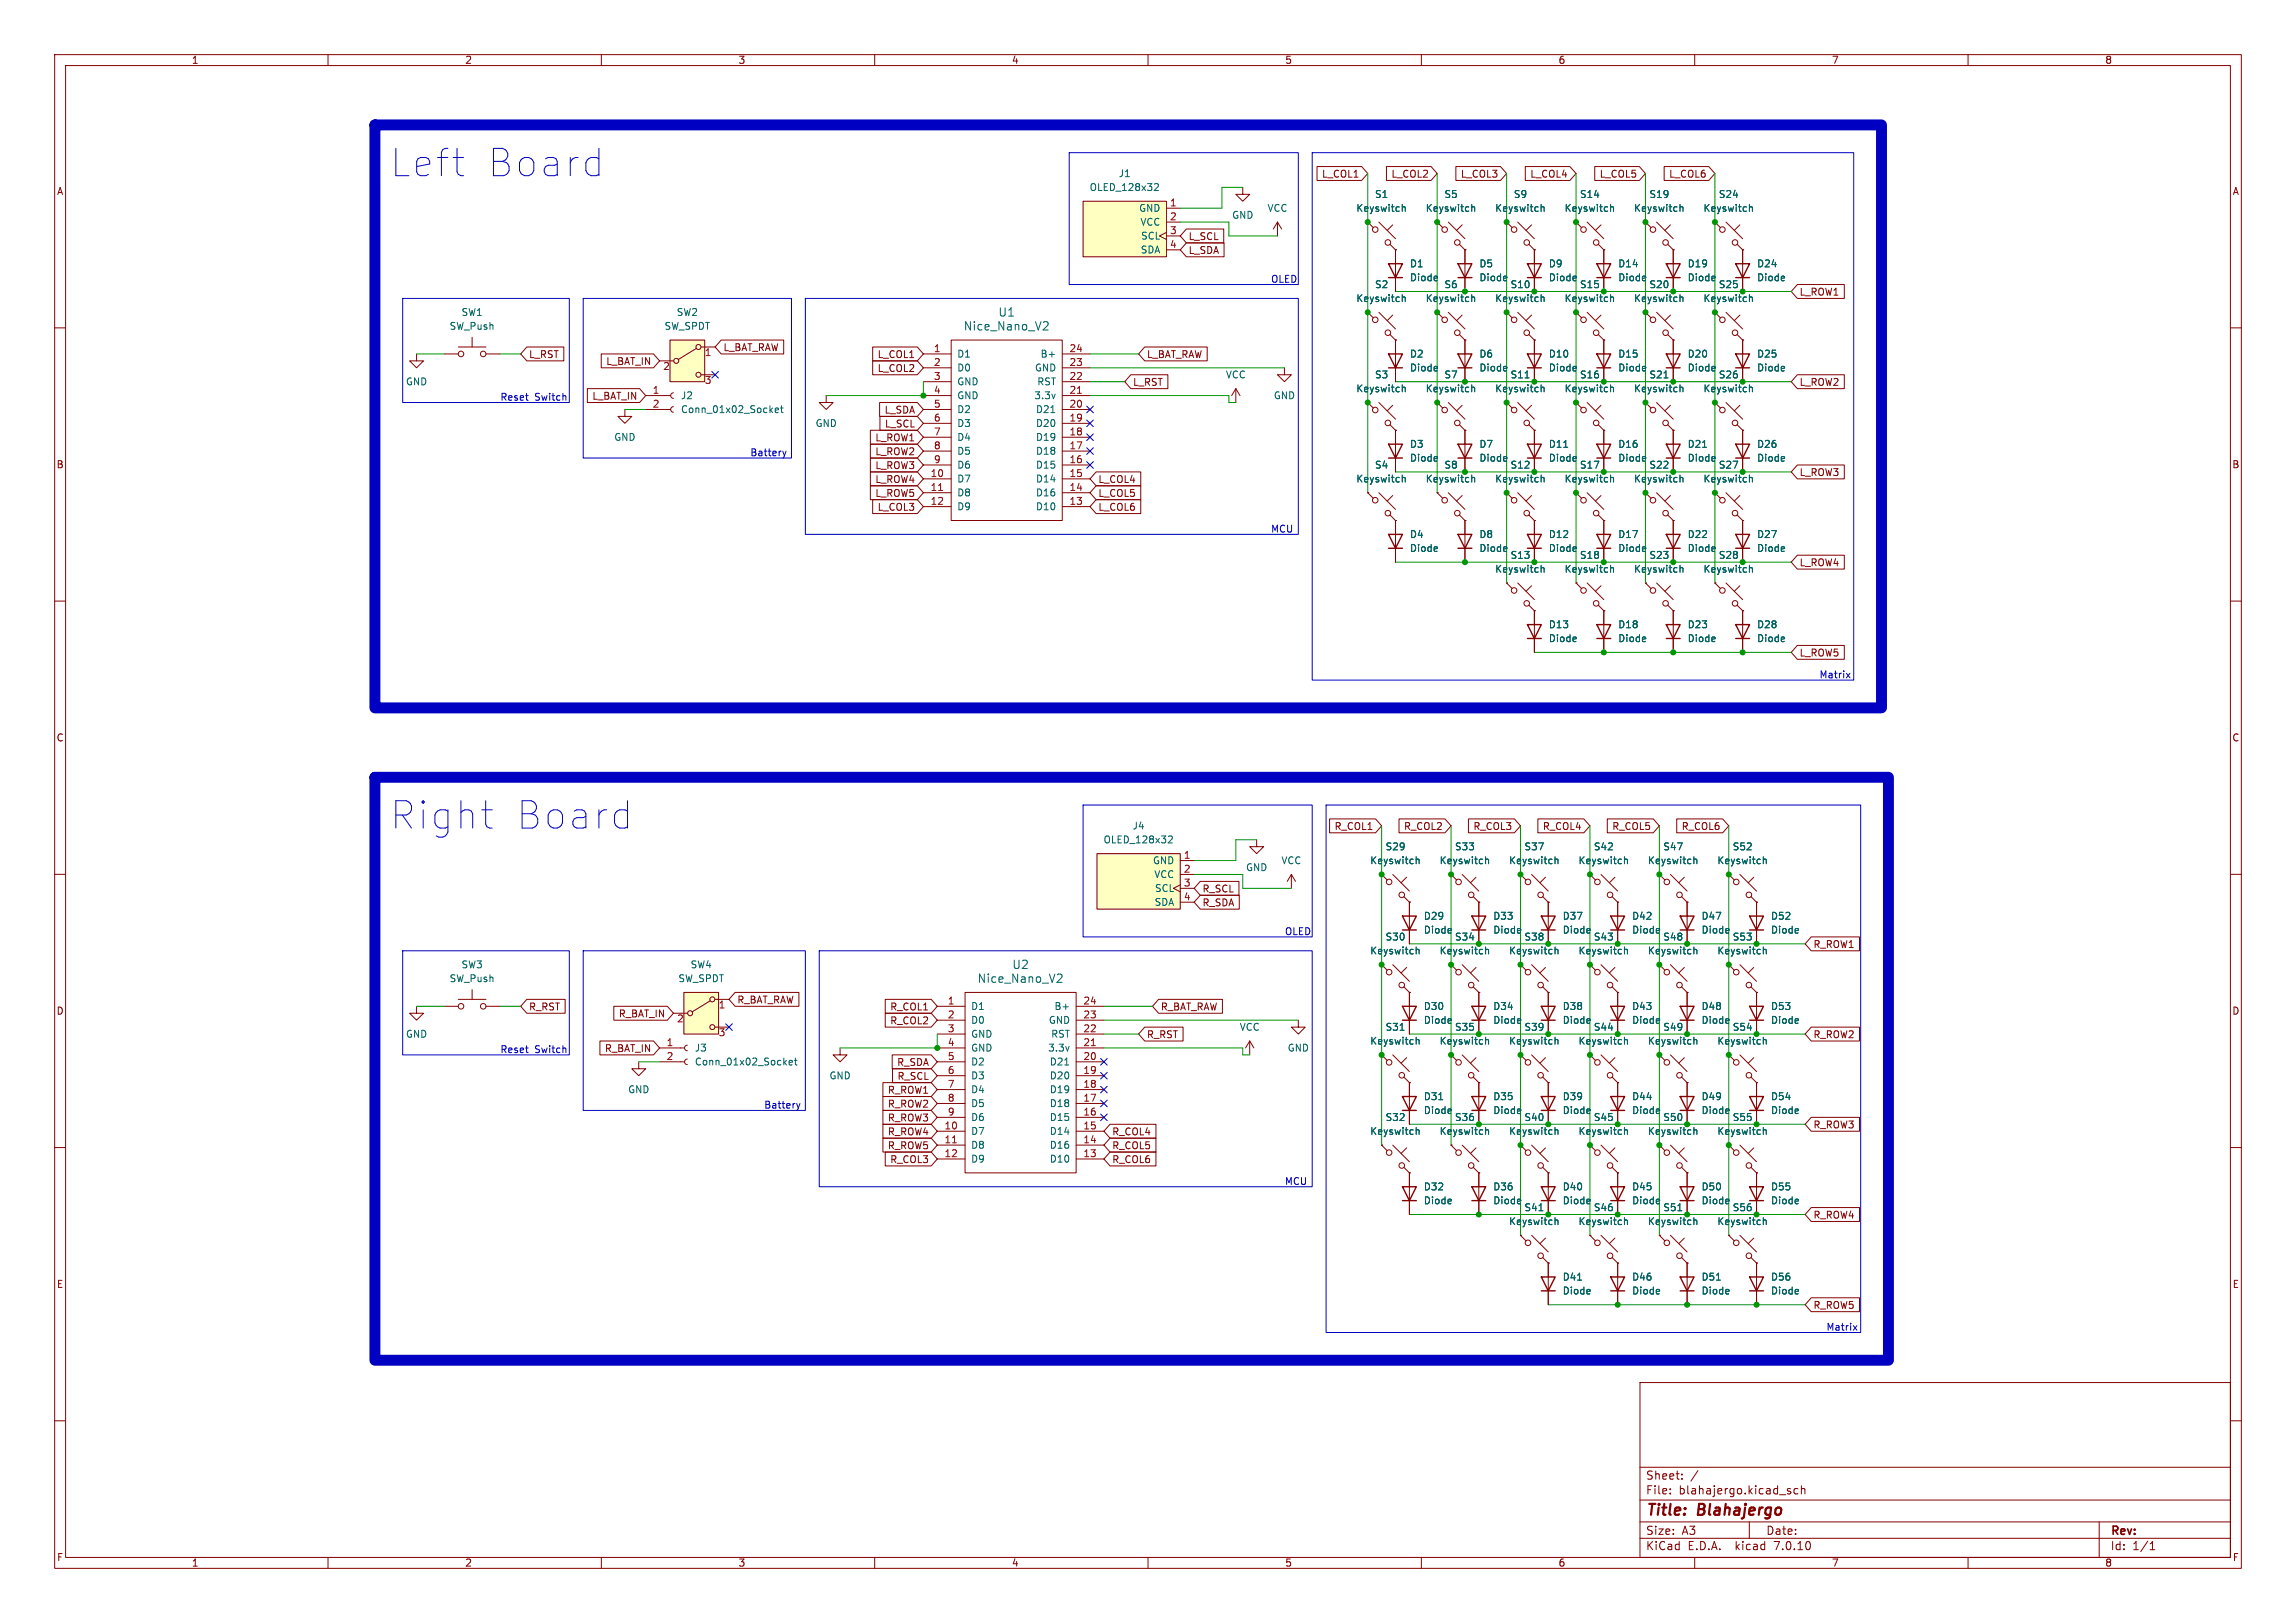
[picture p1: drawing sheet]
<svg xmlns="http://www.w3.org/2000/svg" width="420mm" height="297mm" viewBox="0 0 420 297" stroke-linecap="round" stroke-linejoin="round" font-family="sans-serif">
<defs><g id="words">
<g font-size="7" fill="#0000c2">
<text x="71.1" y="32.8">Left</text>
<text x="88.4" y="32.8">Board</text>
<text x="71.1" y="152.2">Right</text>
<text x="93.7" y="152.2">Board</text>
</g>
<g font-size="2.8" fill="#840000">
<text x="301" y="277.9">Title:</text>
<text x="310.6" y="277.9">Blahajergo</text>
</g>
<g font-size="2.1" fill="#006464">
<text x="182.5" y="58.1">U1</text>
<text x="176.2" y="60.7">Nice_Nano_V2</text>
<text x="185.1" y="177.5">U2</text>
<text x="178.7" y="180.1">Nice_Nano_V2</text>
</g>
<g font-size="2.1" fill="#840000">
<text x="301" y="273.7">File:</text>
<text x="301" y="271">Sheet:</text>
<text x="307.1" y="273.7">blahajergo.kicad_sch</text>
<text x="301" y="281.1">Size:</text>
<text x="307.6" y="281.1">A3</text>
<text x="323" y="281.1">Date:</text>
<text x="386" y="281.3">Rev:</text>
<text x="301" y="283.9">KiCad</text>
<text x="308.7" y="283.9">E.D.A.</text>
<text x="317.6" y="283.9">kicad</text>
<text x="324.8" y="283.9">7.0.10</text>
<text x="386" y="283.9">Id:</text>
<text x="390.1" y="283.9">1/1</text>
</g>
<g font-size="1.8" fill="#840000">
<text x="35" y="11.9">1</text>
<text x="85" y="11.9">2</text>
<text x="135" y="11.9">3</text>
<text x="185" y="11.9">4</text>
<text x="235" y="11.9">5</text>
<text x="285" y="11.9">6</text>
<text x="335" y="11.9">7</text>
<text x="385" y="11.9">8</text>
<text x="10.3" y="35.9">A</text>
<text x="241.7" y="32.7">L_COL1</text>
<text x="254.4" y="32.7">L_COL2</text>
<text x="267.1" y="32.7">L_COL3</text>
<text x="279.8" y="32.7">L_COL4</text>
<text x="292.5" y="32.7">L_COL5</text>
<text x="305.2" y="32.7">L_COL6</text>
<text x="408.3" y="35.9">A</text>
<text x="217.3" y="44.1">L_SCL</text>
<text x="217.3" y="46.7">L_SDA</text>
<text x="329.1" y="54.3">L_ROW1</text>
<text x="96.7" y="65.7">L_RST</text>
<text x="132.2" y="64.5">L_BAT_RAW</text>
<text x="160.4" y="65.7">L_COL1</text>
<text x="209.7" y="65.7">L_BAT_RAW</text>
<text x="110.8" y="67">L_BAT_IN</text>
<text x="160.4" y="68.3">L_COL2</text>
<text x="207.2" y="70.8">L_RST</text>
<text x="329.1" y="70.8">L_ROW2</text>
<text x="108.3" y="73.3">L_BAT_IN</text>
<text x="161.7" y="75.9">L_SDA</text>
<text x="160" y="83.5">L_ROW2</text>
<text x="160" y="81">L_ROW1</text>
<text x="161.8" y="78.4">L_SCL</text>
<text x="10.3" y="85.9">B</text>
<text x="160" y="88.6">L_ROW4</text>
<text x="160" y="86">L_ROW3</text>
<text x="200.8" y="88.6">L_COL4</text>
<text x="329.1" y="87.3">L_ROW3</text>
<text x="408.2" y="85.9">B</text>
<text x="160" y="91.1">L_ROW5</text>
<text x="160.4" y="93.7">L_COL3</text>
<text x="200.8" y="91.1">L_COL5</text>
<text x="200.8" y="93.7">L_COL6</text>
<text x="329.1" y="103.8">L_ROW4</text>
<text x="329.1" y="120.3">L_ROW5</text>
<text x="10.3" y="135.9">C</text>
<text x="408.2" y="135.9">C</text>
<text x="244" y="152.1">R_COL1</text>
<text x="256.7" y="152.1">R_COL2</text>
<text x="269.4" y="152.1">R_COL3</text>
<text x="282.1" y="152.1">R_COL4</text>
<text x="294.8" y="152.1">R_COL5</text>
<text x="307.5" y="152.1">R_COL6</text>
<text x="219.9" y="163.5">R_SCL</text>
<text x="219.9" y="166.1">R_SDA</text>
<text x="331.6" y="173.7">R_ROW1</text>
<text x="10.3" y="185.9">D</text>
<text x="96.7" y="185.1">R_RST</text>
<text x="134.8" y="183.8">R_BAT_RAW</text>
<text x="162.7" y="185.1">R_COL1</text>
<text x="212.2" y="185.1">R_BAT_RAW</text>
<text x="408.2" y="185.9">D</text>
<text x="113.1" y="186.4">R_BAT_IN</text>
<text x="162.7" y="187.6">R_COL2</text>
<text x="209.7" y="190.2">R_RST</text>
<text x="331.6" y="190.2">R_ROW2</text>
<text x="110.6" y="192.7">R_BAT_IN</text>
<text x="164" y="195.3">R_SDA</text>
<text x="164.1" y="197.8">R_SCL</text>
<text x="162.3" y="200.3">R_ROW1</text>
<text x="162.3" y="202.9">R_ROW2</text>
<text x="162.3" y="205.4">R_ROW3</text>
<text x="162.3" y="208">R_ROW4</text>
<text x="203.4" y="208">R_COL4</text>
<text x="331.6" y="206.7">R_ROW3</text>
<text x="162.3" y="210.5">R_ROW5</text>
<text x="162.7" y="213">R_COL3</text>
<text x="203.4" y="210.5">R_COL5</text>
<text x="203.4" y="213">R_COL6</text>
<text x="331.6" y="223.2">R_ROW4</text>
<text x="10.3" y="235.9">E</text>
<text x="331.6" y="239.7">R_ROW5</text>
<text x="408.3" y="235.9">E</text>
<text x="10.3" y="285.9">F</text>
<text x="35" y="286.9">1</text>
<text x="85" y="286.9">2</text>
<text x="135" y="286.9">3</text>
<text x="185" y="286.9">4</text>
<text x="235" y="286.9">5</text>
<text x="285" y="286.9">6</text>
<text x="335" y="286.9">7</text>
<text x="385" y="286.9">8</text>
<text x="408.3" y="285.9">F</text>
</g>
<g font-size="1.8" fill="#006464">
<text x="199.2" y="35.2">OLED_128x32</text>
<text x="204.5" y="32.6">J1</text>
<text x="208.3" y="39">GND</text>
<text x="208.5" y="41.5">VCC</text>
<text x="225.3" y="40.2">GND</text>
<text x="231.8" y="39">VCC</text>
<text x="248" y="39">Keyswitch</text>
<text x="251.4" y="36.4">S1</text>
<text x="260.7" y="39">Keyswitch</text>
<text x="264.1" y="36.4">S5</text>
<text x="273.4" y="39">Keyswitch</text>
<text x="276.8" y="36.4">S9</text>
<text x="286.1" y="39">Keyswitch</text>
<text x="288.9" y="36.4">S14</text>
<text x="298.8" y="39">Keyswitch</text>
<text x="301.6" y="36.4">S19</text>
<text x="311.5" y="39">Keyswitch</text>
<text x="314.3" y="36.4">S24</text>
<text x="208.6" y="46.6">SDA</text>
<text x="208.6" y="44">SCL</text>
<text x="251.4" y="52.9">S2</text>
<text x="257.8" y="49.1">D1</text>
<text x="257.8" y="51.7">Diode</text>
<text x="264.1" y="52.9">S6</text>
<text x="270.5" y="49.1">D5</text>
<text x="270.5" y="51.7">Diode</text>
<text x="276.2" y="52.9">S10</text>
<text x="283.2" y="49.1">D9</text>
<text x="283.2" y="51.7">Diode</text>
<text x="288.9" y="52.9">S15</text>
<text x="295.9" y="49.1">D14</text>
<text x="295.9" y="51.7">Diode</text>
<text x="301.6" y="52.9">S20</text>
<text x="308.6" y="49.1">D19</text>
<text x="308.6" y="51.7">Diode</text>
<text x="314.3" y="52.9">S25</text>
<text x="321.3" y="49.1">D24</text>
<text x="321.3" y="51.7">Diode</text>
<text x="84.3" y="58">SW1</text>
<text x="123.7" y="58">SW2</text>
<text x="248" y="55.5">Keyswitch</text>
<text x="260.7" y="55.5">Keyswitch</text>
<text x="273.4" y="55.5">Keyswitch</text>
<text x="286.1" y="55.5">Keyswitch</text>
<text x="298.8" y="55.5">Keyswitch</text>
<text x="311.5" y="55.5">Keyswitch</text>
<text x="82.1" y="60.6">SW_Push</text>
<text x="121.5" y="60.6">SW_SPDT</text>
<text x="175" y="65.6">D1</text>
<text x="190.2" y="65.6">B+</text>
<text x="257.8" y="65.6">D2</text>
<text x="270.5" y="65.6">D6</text>
<text x="283.2" y="65.6">D10</text>
<text x="295.9" y="65.6">D15</text>
<text x="308.6" y="65.6">D20</text>
<text x="321.3" y="65.6">D25</text>
<text x="74.2" y="70.7">GND</text>
<text x="175" y="68.2">D0</text>
<text x="175" y="70.7">GND</text>
<text x="189.2" y="68.2">GND</text>
<text x="189.6" y="70.7">RST</text>
<text x="224.1" y="69.4">VCC</text>
<text x="248" y="72">Keyswitch</text>
<text x="251.4" y="69.4">S3</text>
<text x="257.8" y="68.2">Diode</text>
<text x="260.7" y="72">Keyswitch</text>
<text x="264.1" y="69.4">S7</text>
<text x="270.5" y="68.2">Diode</text>
<text x="273.4" y="72">Keyswitch</text>
<text x="276.2" y="69.4">S11</text>
<text x="283.2" y="68.2">Diode</text>
<text x="286.1" y="72">Keyswitch</text>
<text x="288.9" y="69.4">S16</text>
<text x="295.9" y="68.2">Diode</text>
<text x="298.8" y="72">Keyswitch</text>
<text x="301.6" y="69.4">S21</text>
<text x="308.6" y="68.2">Diode</text>
<text x="311.5" y="72">Keyswitch</text>
<text x="314.3" y="69.4">S26</text>
<text x="321.3" y="68.2">Diode</text>
<text x="124.5" y="73.3">J2</text>
<text x="124.5" y="75.8">Conn_01x02_Socket</text>
<text x="175" y="73.3">GND</text>
<text x="175" y="75.8">D2</text>
<text x="189.1" y="73.3">3.3v</text>
<text x="189.4" y="75.8">D21</text>
<text x="232.9" y="73.3">GND</text>
<text x="112.3" y="80.9">GND</text>
<text x="149.1" y="78.3">GND</text>
<text x="175" y="78.3">D3</text>
<text x="175" y="80.9">D4</text>
<text x="175" y="83.4">D5</text>
<text x="189.4" y="83.4">D18</text>
<text x="189.4" y="80.9">D19</text>
<text x="189.4" y="78.3">D20</text>
<text x="257.8" y="82.1">D3</text>
<text x="270.5" y="82.1">D7</text>
<text x="283.2" y="82.1">D11</text>
<text x="295.9" y="82.1">D16</text>
<text x="308.6" y="82.1">D21</text>
<text x="321.3" y="82.1">D26</text>
<text x="175" y="88.5">D7</text>
<text x="175" y="86">D6</text>
<text x="189.4" y="88.5">D14</text>
<text x="189.4" y="86">D15</text>
<text x="248" y="88.5">Keyswitch</text>
<text x="251.4" y="86">S4</text>
<text x="257.8" y="84.7">Diode</text>
<text x="260.7" y="88.5">Keyswitch</text>
<text x="264.1" y="86">S8</text>
<text x="270.5" y="84.7">Diode</text>
<text x="273.4" y="88.5">Keyswitch</text>
<text x="276.2" y="86">S12</text>
<text x="283.2" y="84.7">Diode</text>
<text x="286.1" y="88.5">Keyswitch</text>
<text x="288.9" y="86">S17</text>
<text x="295.9" y="84.7">Diode</text>
<text x="298.8" y="88.5">Keyswitch</text>
<text x="301.6" y="86">S22</text>
<text x="308.6" y="84.7">Diode</text>
<text x="311.5" y="88.5">Keyswitch</text>
<text x="314.3" y="86">S27</text>
<text x="321.3" y="84.7">Diode</text>
<text x="175" y="91">D8</text>
<text x="175" y="93.6">D9</text>
<text x="189.4" y="93.6">D10</text>
<text x="189.4" y="91">D16</text>
<text x="257.8" y="98.7">D4</text>
<text x="257.8" y="101.2">Diode</text>
<text x="270.5" y="98.7">D8</text>
<text x="270.5" y="101.2">Diode</text>
<text x="283.2" y="98.7">D12</text>
<text x="283.2" y="101.2">Diode</text>
<text x="295.9" y="98.7">D17</text>
<text x="295.9" y="101.2">Diode</text>
<text x="308.6" y="98.7">D22</text>
<text x="308.6" y="101.2">Diode</text>
<text x="321.3" y="98.7">D27</text>
<text x="321.3" y="101.2">Diode</text>
<text x="273.4" y="105">Keyswitch</text>
<text x="276.2" y="102.5">S13</text>
<text x="286.1" y="105">Keyswitch</text>
<text x="288.9" y="102.5">S18</text>
<text x="298.8" y="105">Keyswitch</text>
<text x="301.6" y="102.5">S23</text>
<text x="311.5" y="105">Keyswitch</text>
<text x="314.3" y="102.5">S28</text>
<text x="283.2" y="115.2">D13</text>
<text x="283.2" y="117.7">Diode</text>
<text x="295.9" y="115.2">D18</text>
<text x="295.9" y="117.7">Diode</text>
<text x="308.6" y="115.2">D23</text>
<text x="308.6" y="117.7">Diode</text>
<text x="321.3" y="115.2">D28</text>
<text x="321.3" y="117.7">Diode</text>
<text x="201.8" y="154.5">OLED_128x32</text>
<text x="207.1" y="152">J4</text>
<text x="253.4" y="155.8">S29</text>
<text x="266.1" y="155.8">S33</text>
<text x="278.8" y="155.8">S37</text>
<text x="291.5" y="155.8">S42</text>
<text x="304.2" y="155.8">S47</text>
<text x="316.9" y="155.8">S52</text>
<text x="210.8" y="158.3">GND</text>
<text x="211.1" y="160.9">VCC</text>
<text x="227.8" y="159.6">GND</text>
<text x="234.3" y="158.3">VCC</text>
<text x="250.5" y="158.3">Keyswitch</text>
<text x="263.2" y="158.3">Keyswitch</text>
<text x="275.9" y="158.3">Keyswitch</text>
<text x="288.6" y="158.3">Keyswitch</text>
<text x="301.3" y="158.3">Keyswitch</text>
<text x="314" y="158.3">Keyswitch</text>
<text x="211.1" y="166">SDA</text>
<text x="211.2" y="163.4">SCL</text>
<text x="253.4" y="172.3">S30</text>
<text x="260.4" y="168.5">D29</text>
<text x="260.4" y="171">Diode</text>
<text x="266.1" y="172.3">S34</text>
<text x="273.1" y="168.5">D33</text>
<text x="273.1" y="171">Diode</text>
<text x="278.8" y="172.3">S38</text>
<text x="285.8" y="168.5">D37</text>
<text x="285.8" y="171">Diode</text>
<text x="291.5" y="172.3">S43</text>
<text x="298.5" y="168.5">D42</text>
<text x="298.5" y="171">Diode</text>
<text x="304.2" y="172.3">S48</text>
<text x="311.2" y="168.5">D47</text>
<text x="311.2" y="171">Diode</text>
<text x="316.9" y="172.3">S53</text>
<text x="323.9" y="168.5">D52</text>
<text x="323.9" y="171">Diode</text>
<text x="82.1" y="179.9">SW_Push</text>
<text x="84.3" y="177.4">SW3</text>
<text x="124" y="179.9">SW_SPDT</text>
<text x="126.2" y="177.4">SW4</text>
<text x="250.5" y="174.9">Keyswitch</text>
<text x="263.2" y="174.9">Keyswitch</text>
<text x="275.9" y="174.9">Keyswitch</text>
<text x="288.6" y="174.9">Keyswitch</text>
<text x="301.3" y="174.9">Keyswitch</text>
<text x="314" y="174.9">Keyswitch</text>
<text x="177.5" y="185">D1</text>
<text x="192.8" y="185">B+</text>
<text x="260.4" y="185">D30</text>
<text x="273.1" y="185">D34</text>
<text x="285.8" y="185">D38</text>
<text x="298.5" y="185">D43</text>
<text x="311.2" y="185">D48</text>
<text x="323.9" y="185">D53</text>
<text x="74.2" y="190.1">GND</text>
<text x="177.5" y="187.6">D0</text>
<text x="177.5" y="190.1">GND</text>
<text x="191.8" y="187.6">GND</text>
<text x="192.2" y="190.1">RST</text>
<text x="226.7" y="188.8">VCC</text>
<text x="250.5" y="191.4">Keyswitch</text>
<text x="253.4" y="188.8">S31</text>
<text x="260.4" y="187.6">Diode</text>
<text x="263.2" y="191.4">Keyswitch</text>
<text x="266.1" y="188.8">S35</text>
<text x="273.1" y="187.6">Diode</text>
<text x="275.9" y="191.4">Keyswitch</text>
<text x="278.8" y="188.8">S39</text>
<text x="285.8" y="187.6">Diode</text>
<text x="288.6" y="191.4">Keyswitch</text>
<text x="291.5" y="188.8">S44</text>
<text x="298.5" y="187.6">Diode</text>
<text x="301.3" y="191.4">Keyswitch</text>
<text x="304.2" y="188.8">S49</text>
<text x="311.2" y="187.6">Diode</text>
<text x="314" y="191.4">Keyswitch</text>
<text x="316.9" y="188.8">S54</text>
<text x="323.9" y="187.6">Diode</text>
<text x="127" y="192.6">J3</text>
<text x="127" y="195.2">Conn_01x02_Socket</text>
<text x="151.6" y="197.7">GND</text>
<text x="177.5" y="192.6">GND</text>
<text x="177.5" y="195.2">D2</text>
<text x="177.5" y="197.7">D3</text>
<text x="191.6" y="192.6">3.3v</text>
<text x="191.9" y="197.7">D20</text>
<text x="191.9" y="195.2">D21</text>
<text x="235.5" y="192.6">GND</text>
<text x="114.8" y="200.3">GND</text>
<text x="177.5" y="200.3">D4</text>
<text x="177.5" y="202.8">D5</text>
<text x="191.9" y="202.8">D18</text>
<text x="191.9" y="200.3">D19</text>
<text x="260.4" y="201.5">D31</text>
<text x="273.1" y="201.5">D35</text>
<text x="285.8" y="201.5">D39</text>
<text x="298.5" y="201.5">D44</text>
<text x="311.2" y="201.5">D49</text>
<text x="323.9" y="201.5">D54</text>
<text x="177.5" y="207.9">D7</text>
<text x="177.5" y="205.3">D6</text>
<text x="191.9" y="207.9">D14</text>
<text x="191.9" y="205.3">D15</text>
<text x="250.5" y="207.9">Keyswitch</text>
<text x="253.4" y="205.3">S32</text>
<text x="260.4" y="204.1">Diode</text>
<text x="263.2" y="207.9">Keyswitch</text>
<text x="266.1" y="205.3">S36</text>
<text x="273.1" y="204.1">Diode</text>
<text x="275.9" y="207.9">Keyswitch</text>
<text x="278.8" y="205.3">S40</text>
<text x="285.8" y="204.1">Diode</text>
<text x="288.6" y="207.9">Keyswitch</text>
<text x="291.5" y="205.3">S45</text>
<text x="298.5" y="204.1">Diode</text>
<text x="301.3" y="207.9">Keyswitch</text>
<text x="304.2" y="205.3">S50</text>
<text x="311.2" y="204.1">Diode</text>
<text x="314" y="207.9">Keyswitch</text>
<text x="316.9" y="205.3">S55</text>
<text x="323.9" y="204.1">Diode</text>
<text x="177.5" y="210.4">D8</text>
<text x="177.5" y="213">D9</text>
<text x="191.9" y="213">D10</text>
<text x="191.9" y="210.4">D16</text>
<text x="260.4" y="218">D32</text>
<text x="260.4" y="220.6">Diode</text>
<text x="273.1" y="218">D36</text>
<text x="273.1" y="220.6">Diode</text>
<text x="278.8" y="221.8">S41</text>
<text x="285.8" y="218">D40</text>
<text x="285.8" y="220.6">Diode</text>
<text x="291.5" y="221.8">S46</text>
<text x="298.5" y="218">D45</text>
<text x="298.5" y="220.6">Diode</text>
<text x="304.2" y="221.8">S51</text>
<text x="311.2" y="218">D50</text>
<text x="311.2" y="220.6">Diode</text>
<text x="316.9" y="221.8">S56</text>
<text x="323.9" y="218">D55</text>
<text x="323.9" y="220.6">Diode</text>
<text x="275.9" y="224.4">Keyswitch</text>
<text x="288.6" y="224.4">Keyswitch</text>
<text x="301.3" y="224.4">Keyswitch</text>
<text x="314" y="224.4">Keyswitch</text>
<text x="285.8" y="234.5">D41</text>
<text x="285.8" y="237.1">Diode</text>
<text x="298.5" y="234.5">D46</text>
<text x="298.5" y="237.1">Diode</text>
<text x="311.2" y="234.5">D51</text>
<text x="311.2" y="237.1">Diode</text>
<text x="323.9" y="234.5">D56</text>
<text x="323.9" y="237.1">Diode</text>
</g>
<g font-size="1.8" fill="#a90000">
<text x="213.9" y="37.8">1</text>
<text x="213.9" y="40.4">2</text>
<text x="213.9" y="42.9">3</text>
<text x="213.9" y="45.5">4</text>
<text x="128.8" y="65.5">1</text>
<text x="170.7" y="64.5">1</text>
<text x="195.5" y="64.5">24</text>
<text x="121.2" y="68">2</text>
<text x="128.8" y="70.6">3</text>
<text x="170.7" y="67.1">2</text>
<text x="170.7" y="69.6">3</text>
<text x="195.5" y="69.6">22</text>
<text x="195.5" y="67.1">23</text>
<text x="119.3" y="72.1">1</text>
<text x="119.3" y="74.7">2</text>
<text x="170.7" y="72.1">4</text>
<text x="170.7" y="74.7">5</text>
<text x="170.7" y="77.2">6</text>
<text x="195.5" y="77.2">19</text>
<text x="195.5" y="74.7">20</text>
<text x="195.5" y="72.1">21</text>
<text x="170.7" y="79.8">7</text>
<text x="170.7" y="82.3">8</text>
<text x="195.5" y="82.3">17</text>
<text x="195.5" y="79.8">18</text>
<text x="170.1" y="87.4">10</text>
<text x="170.1" y="89.9">11</text>
<text x="170.7" y="84.8">9</text>
<text x="195.5" y="89.9">14</text>
<text x="195.5" y="87.4">15</text>
<text x="195.5" y="84.8">16</text>
<text x="170.1" y="92.5">12</text>
<text x="195.5" y="92.5">13</text>
<text x="216.5" y="157.2">1</text>
<text x="216.5" y="159.8">2</text>
<text x="216.5" y="162.3">3</text>
<text x="216.5" y="164.8">4</text>
<text x="131.4" y="184.9">1</text>
<text x="173.3" y="183.9">1</text>
<text x="198.1" y="183.9">24</text>
<text x="121.8" y="191.5">1</text>
<text x="123.8" y="187.4">2</text>
<text x="131.4" y="189.9">3</text>
<text x="173.3" y="186.4">2</text>
<text x="173.3" y="189">3</text>
<text x="173.3" y="191.5">4</text>
<text x="198.1" y="191.5">21</text>
<text x="198.1" y="189">22</text>
<text x="198.1" y="186.4">23</text>
<text x="121.8" y="194.1">2</text>
<text x="173.3" y="194.1">5</text>
<text x="173.3" y="196.6">6</text>
<text x="198.1" y="196.6">19</text>
<text x="198.1" y="194.1">20</text>
<text x="173.3" y="199.1">7</text>
<text x="173.3" y="201.7">8</text>
<text x="198.1" y="201.7">17</text>
<text x="198.1" y="199.1">18</text>
<text x="172.7" y="206.8">10</text>
<text x="172.7" y="209.3">11</text>
<text x="173.3" y="204.2">9</text>
<text x="198.1" y="209.3">14</text>
<text x="198.1" y="206.8">15</text>
<text x="198.1" y="204.2">16</text>
<text x="172.7" y="211.8">12</text>
<text x="198.1" y="211.8">13</text>
</g>
<g font-size="1.8" fill="#0000c2">
<text x="232.4" y="51.8">OLED</text>
<text x="91.4" y="73.4">Reset</text>
<text x="97.8" y="73.4">Switch</text>
<text x="137.2" y="83.6">Battery</text>
<text x="232.4" y="97.5">MCU</text>
<text x="332.7" y="124.2">Matrix</text>
<text x="234.9" y="171.2">OLED</text>
<text x="91.4" y="192.8">Reset</text>
<text x="97.8" y="192.8">Switch</text>
<text x="139.7" y="203">Battery</text>
<text x="234.9" y="216.9">MCU</text>
<text x="334" y="243.6">Matrix</text>
</g>
</g></defs>
<g fill="none" stroke="#840000" stroke-width=".18">
<path d="M10 10h400v277h-400zM12 12h396v273h-396zM60 10v2M110 10v2M160 10v2M210 10v2M260 10v2M310 10v2M360 10v2M198.1 36.8h15.3v10.2h-15.3zM213.4 38.1h2.5M227.3 34.3v1.3h1.3l-1.3 1.2-1.2-1.2h1.2"/>
<path d="M240.9 30.5h8.2l1.1 1.3-1.1 1.2h-8.2zM253.6 30.5h8.2l1.1 1.3-1.1 1.2h-8.2zM266.3 30.5h8.2l1.1 1.3-1.1 1.2h-8.2zM279 30.5h8.2l1.1 1.3-1.1 1.2h-8.2zM291.7 30.5h8.2l1.1 1.3-1.1 1.2h-8.2zM304.4 30.5h8.2l1.1 1.3-1.1 1.2h-8.2zM10 60h2M213.4 42.5l-1.3 .7 1.3 .6M213.4 40.6h2.5M213.4 43.2h2.5M213.4 45.7h2.5M217 41.9h6.8v2.6h-6.8l-1.1-1.3z"/>
<path d="M217 44.4h6.9v2.6h-6.9l-1.1-1.3zM233.7 40.6l-.8 1.3M233.7 40.6v2.6M233.7 40.6l.7 1.3M250.2 40.6l1 1.1M250.2 40.6h.1M250.2 57.2l1 1M250.2 57.2h.1M252.2 40.6l3.1 3.1M252.2 57.2l3.1 3M254.3 44.7l1 1M254.8 41.1l-1.1 1.1"/>
<path d="M254.8 57.7l-1.1 1M255.3 45.7h.1M255.3 45.7v7.6M262.9 57.2l1 1M262.9 57.2h.1M262.9 40.6l1 1.1M262.9 40.6h.1M264.9 57.2l3.1 3M264.9 40.6l3.1 3.1M267 44.7l1 1M267.5 57.7l-1.1 1M267.5 41.1l-1.1 1.1"/>
<path d="M268 45.7h.1M268 45.7v7.6M275.6 40.6l1 1.1M275.6 40.6h.1M275.6 57.2l1 1M275.6 57.2h.1M277.6 40.6l3.1 3.1M277.6 57.2l3.1 3M279.7 44.7l1 1M280.2 41.1l-1.1 1.1M280.2 57.7l-1.1 1M280.7 45.7h.1"/>
<path d="M280.7 45.7v7.6M288.3 40.6l1 1.1M288.3 40.6h.1M288.3 57.2l1 1M288.3 57.2h.1M290.3 40.6l3.1 3.1M290.3 57.2l3.1 3M292.4 44.7l1 1M292.9 41.1l-1.1 1.1M292.9 57.7l-1.1 1M293.4 45.7h.1M293.4 45.7v7.6"/>
<path d="M301 57.2l1 1M301 57.2h.1M301 40.6l1 1.1M301 40.6h.1M303 57.2l3.1 3M303 40.6l3.1 3.1M305.1 44.7l1 1M305.6 57.7l-1.1 1M305.6 41.1l-1.1 1.1M306.1 45.7h.1M306.1 45.7v7.6M313.7 40.6l1 1.1"/>
<path d="M313.7 40.6h.1M313.7 57.2l1 1M313.7 57.2h.1M315.7 40.6l3.1 3.1M315.7 57.2l3.1 3M317.8 44.7l1 1M318.3 41.1l-1.1 1.1M318.3 57.7l-1.1 1M318.8 45.7h.1M318.8 45.7v7.6M328.8 52.1h8.6v2.5h-8.6l-1.1-1.3zM408 60h2"/>
<path d="M76.2 64.8v1.2h1.3l-1.3 1.3-1.3-1.3h1.3M81.3 64.8h2.5M83.8 63.5h5.1M86.4 61.7v1.8M88.9 64.8h2.5M96.4 63.5h6.7v2.5h-6.7l-1.2-1.2zM107.4 71.1h9.6l1.1 1.3-1.1 1.3h-9.6zM110 64.8h9.5l1.1 1.2-1.1 1.3h-9.5zM114.3 74.9v1.3h1.3l-1.3 1.3-1.3-1.3h1.3M118.1 74.9h4.6M118.1 72.4h4.6M120.6 66h2.6"/>
<path d="M122.6 62.2h6.3v7.7h-6.3zM123.2 74.4l-.4 .2-.1 .3 .1 .4 .4 .1M123.2 71.9l-.4 .1-.1 .4 .1 .3 .4 .2M127.4 63.8l-3.3 2M128.3 63.5h2.5M128.3 68.6h2.5M131.9 62.2h11.5v2.6h-11.5l-1.1-1.3zM151.1 72.4v1.3h1.3l-1.3 1.2-1.2-1.2h1.2M159.2 78.7h8.6l1.1 1.3-1.1 1.3h-8.6zM159.6 66h8.2l1.1 1.3-1.1 1.3h-8.2zM159.6 63.5h8.2l1.1 1.3-1.1 1.2h-8.2zM160.9 73.7h6.9l1.1 1.2-1.1 1.3h-6.9z"/>
<path d="M161 76.2h6.8l1.1 1.3-1.1 1.2h-6.8zM168.9 64.8h5.1M168.9 77.5h5.1M168.9 67.3h5.1M168.9 74.9h5.1M168.9 72.4h5.1M168.9 69.9h5.1M174 62.2h20.3v33.1h-20.3zM194.3 64.8h5.1M194.3 77.5h5.1M194.3 67.3h5.1M194.3 74.9h5.1"/>
<path d="M194.3 72.4h5.1M194.3 69.9h5.1M206.9 68.6h6.7v2.5h-6.7l-1.2-1.2zM209.4 63.5h11.4v2.5h-11.4l-1.1-1.2zM226.1 71.1l-.8 1.3M226.1 71.1v2.6M226.1 71.1l.7 1.3M234.9 67.3v1.3h1.3l-1.3 1.3-1.2-1.3h1.2M250.2 73.7l1 1M250.2 73.7h.1M252.2 73.7l3.1 3M254.3 77.7l1 1"/>
<path d="M254.3 61.2l1 1M254.8 74.2l-1.1 1M255.3 78.7h.1M255.3 62.2h.1M255.3 62.2v7.7M255.3 78.7v7.7M262.9 73.7l1 1M262.9 73.7h.1M264.9 73.7l3.1 3M267 77.7l1 1M267 61.2l1 1M267.5 74.2l-1.1 1"/>
<path d="M268 78.7h.1M268 62.2h.1M268 62.2v7.7M268 78.7v7.7M275.6 73.7l1 1M275.6 73.7h.1M277.6 73.7l3.1 3M279.7 77.7l1 1M279.7 61.2l1 1M280.2 74.2l-1.1 1M280.7 78.7h.1M280.7 62.2h.1"/>
<path d="M280.7 62.2v7.7M280.7 78.7v7.7M288.3 73.7l1 1M288.3 73.7h.1M290.3 73.7l3.1 3M292.4 77.7l1 1M292.4 61.2l1 1M292.9 74.2l-1.1 1M293.4 78.7h.1M293.4 62.2h.1M293.4 62.2v7.7M293.4 78.7v7.7"/>
<path d="M301 73.7l1 1M301 73.7h.1M303 73.7l3.1 3M305.1 77.7l1 1M305.1 61.2l1 1M305.6 74.2l-1.1 1M306.1 78.7h.1M306.1 62.2h.1M306.1 62.2v7.7M306.1 78.7v7.7M313.7 73.7l1 1M313.7 73.7h.1"/>
<path d="M315.7 73.7l3.1 3M317.8 61.2l1 1M317.8 77.7l1 1M318.3 74.2l-1.1 1M318.8 62.2h.1M318.8 78.7h.1M318.8 62.2v7.7M318.8 78.7v7.7M328.8 68.6h8.6v2.5h-8.6l-1.1-1.2zM159.2 88.9h8.6l1.1 1.3-1.1 1.2h-8.6zM159.2 86.4h8.6l1.1 1.2-1.1 1.3h-8.6zM159.2 83.8h8.6l1.1 1.3-1.1 1.3h-8.6z"/>
<path d="M159.2 81.3h8.6l1.1 1.3-1.1 1.2h-8.6zM159.6 91.4h8.2l1.1 1.3-1.1 1.3h-8.2zM168.9 87.6h5.1M168.9 90.2h5.1M168.9 92.7h5.1M168.9 85.1h5.1M168.9 82.6h5.1M168.9 80h5.1M194.3 87.6h5.1M194.3 90.2h5.1M194.3 92.7h5.1M194.3 85.1h5.1"/>
<path d="M194.3 82.6h5.1M194.3 80h5.1M200.5 86.4h8.2v2.5h-8.2l-1.1-1.3zM200.5 88.9h8.2v2.5h-8.2l-1.1-1.2zM200.5 91.4h8.2v2.6h-8.2l-1.1-1.3zM250.2 90.2l1 1M250.2 90.2h.1M252.2 90.2l3.1 3M254.3 94.2l1 1.1M254.8 90.7l-1.1 1M255.3 95.3h.1M255.3 95.3v7.6"/>
<path d="M262.9 90.2l1 1M262.9 90.2h.1M264.9 90.2l3.1 3M267 94.2l1 1.1M267.5 90.7l-1.1 1M268 95.3h.1M268 95.3v7.6M275.6 90.2l1 1M275.6 90.2h.1M277.6 90.2l3.1 3M279.7 94.2l1 1.1M280.2 90.7l-1.1 1"/>
<path d="M280.7 95.3h.1M280.7 95.3v7.6M288.3 90.2l1 1M288.3 90.2h.1M290.3 90.2l3.1 3M292.4 94.2l1 1.1M292.9 90.7l-1.1 1M293.4 95.3h.1M293.4 95.3v7.6M301 90.2l1 1M301 90.2h.1M303 90.2l3.1 3"/>
<path d="M305.1 94.2l1 1.1M305.6 90.7l-1.1 1M306.1 95.3h.1M306.1 95.3v7.6M313.7 90.2l1 1M313.7 90.2h.1M315.7 90.2l3.1 3M317.8 94.2l1 1.1M318.3 90.7l-1.1 1M318.8 95.3h.1M318.8 95.3v7.6M328.8 85.1h8.6v2.5h-8.6l-1.1-1.2z"/>
<path d="M10 110h2M275.6 106.7l1 1M275.6 106.7h.1M277.6 106.7l3.1 3M279.7 110.7l1 1.1M280.2 107.2l-1.1 1M280.7 111.8h.1M280.7 111.8v7.6M288.3 106.7l1 1M288.3 106.7h.1M290.3 106.7l3.1 3M292.4 110.7l1 1.1"/>
<path d="M292.9 107.2l-1.1 1M293.4 111.8h.1M293.4 111.8v7.6M301 106.7l1 1M301 106.7h.1M303 106.7l3.1 3M305.1 110.7l1 1.1M305.6 107.2l-1.1 1M306.1 111.8h.1M306.1 111.8v7.6M313.7 106.7l1 1M313.7 106.7h.1"/>
<path d="M315.7 106.7l3.1 3M317.8 110.7l1 1.1M318.3 107.2l-1.1 1M318.8 111.8h.1M318.8 111.8v7.6M328.8 118.1h8.6v2.6h-8.6l-1.1-1.3zM328.8 101.6h8.6v2.5h-8.6l-1.1-1.2zM408 110h2M10 160h2M200.7 156.2h15.2v10.2h-15.2zM215.9 157.5h2.5M229.9 153.7v1.2h1.2l-1.2 1.3-1.3-1.3h1.3"/>
<path d="M243.2 149.9h8.4l1.1 1.2-1.1 1.3h-8.4zM255.9 149.9h8.4l1.1 1.2-1.1 1.3h-8.4zM268.6 149.9h8.4l1.1 1.2-1.1 1.3h-8.4zM281.3 149.9h8.4l1.1 1.2-1.1 1.3h-8.4zM294 149.9h8.4l1.1 1.2-1.1 1.3h-8.4zM306.7 149.9h8.4l1.1 1.2-1.1 1.3h-8.4zM408 160h2M215.9 161.9l-1.3 .7 1.3 .6M215.9 160h2.5M215.9 162.6h2.5M215.9 165.1h2.5M219.6 161.3h7v2.5h-7l-1.2-1.2z"/>
<path d="M219.6 163.8h7.1v2.6h-7.1l-1.2-1.3zM236.2 160l-.7 1.3M236.2 160v2.6M236.2 160l.8 1.3M252.7 176.5l1 1M252.7 176.5h.1M252.7 160l1 1M252.7 160h.1M254.8 176.5l3 3.1M254.8 160l3 3.1M256.8 164.1l1 1M257.3 177l-1 1.1"/>
<path d="M257.3 160.5l-1 1M257.8 165.1h.1M257.8 165.1v7.6M265.4 160l1 1M265.4 160h.1M265.4 176.5l1 1M265.4 176.5h.1M267.5 160l3 3.1M267.5 176.5l3 3.1M269.5 164.1l1 1M270 160.5l-1 1M270 177l-1 1.1"/>
<path d="M270.5 165.1h.1M270.5 165.1v7.6M278.1 160l1 1M278.1 160h.1M278.1 176.5l1 1M278.1 176.5h.1M280.2 160l3 3.1M280.2 176.5l3 3.1M282.2 164.1l1 1M282.7 160.5l-1 1M282.7 177l-1 1.1M283.2 165.1h.1"/>
<path d="M283.2 165.1v7.6M290.8 176.5l1 1M290.8 176.5h.1M290.8 160l1 1M290.8 160h.1M292.9 176.5l3 3.1M292.9 160l3 3.1M294.9 164.1l1 1M295.4 177l-1 1.1M295.4 160.5l-1 1M295.9 165.1h.1M295.9 165.1v7.6"/>
<path d="M303.5 160l1 1M303.5 160h.1M303.5 176.5l1 1M303.5 176.5h.1M305.6 160l3 3.1M305.6 176.5l3 3.1M307.6 164.1l1 1M308.1 160.5l-1 1M308.1 177l-1 1.1M308.6 165.1h.1M308.6 165.1v7.6M316.2 176.5l1 1"/>
<path d="M316.2 176.5h.1M316.2 160l1 1M316.2 160h.1M318.3 176.5l3 3.1M318.3 160l3 3.1M320.3 164.1l1 1M320.8 177l-1 1.1M320.8 160.5l-1 1M321.3 165.1h.1M321.3 165.1v7.6M331.3 171.4h8.8v2.6h-8.8l-1.1-1.3zM76.2 184.2v1.2h1.3l-1.3 1.3-1.3-1.3h1.3"/>
<path d="M81.3 184.2h2.5M83.8 182.9h5.1M86.4 181.1v1.8M88.9 184.2h2.5M96.4 182.9h7v2.5h-7l-1.2-1.2zM109.7 190.5h9.8l1.1 1.3-1.1 1.2h-9.8zM112.3 184.1h9.8l1.1 1.3-1.1 1.3h-9.8zM116.8 194.3v1.3h1.3l-1.3 1.3-1.2-1.3h1.2M120.6 194.3h4.6M120.6 191.8h4.6M123.2 185.4h2.5M125.1 181.6h6.3v7.6h-6.3z"/>
<path d="M125.7 193.8l-.3 .1-.2 .4 .2 .4 .3 .1M125.7 191.3l-.3 .1-.2 .4 .2 .3 .3 .2M129.9 183.1l-3.3 2.1M130.8 182.9h2.5M130.8 188h2.5M134.5 181.6h11.6v2.6h-11.6l-1.2-1.3zM153.7 191.8v1.2h1.2l-1.2 1.3-1.3-1.3h1.3M161.5 198.1h8.8l1.1 1.3-1.1 1.3h-8.8zM161.9 185.4h8.4l1.1 1.3-1.1 1.3h-8.4zM161.9 182.9h8.4l1.1 1.3-1.1 1.2h-8.4zM163.2 193h7.1l1.1 1.3-1.1 1.3h-7.1zM163.3 195.6h7l1.1 1.3-1.1 1.2h-7z"/>
<path d="M171.4 184.2h5.1M171.4 199.4h5.1M171.4 196.9h5.1M171.4 186.7h5.1M171.4 194.3h5.1M171.4 191.8h5.1M171.4 189.2h5.1M176.5 181.6h20.3v33h-20.3zM196.8 184.2h5.1M196.8 199.4h5.1M196.8 196.9h5.1M196.8 186.7h5.1"/>
<path d="M196.8 194.3h5.1M196.8 191.8h5.1M196.8 189.2h5.1M209.4 188h7v2.5h-7l-1.1-1.3zM211.9 182.9h11.7v2.5h-11.7l-1.1-1.2zM228.6 190.5l-.8 1.3M228.6 190.5v2.5M228.6 190.5l.8 1.3M237.5 186.7v1.3h1.3l-1.3 1.2-1.3-1.2h1.3M252.7 193l1 1.1M252.7 193h.1M254.8 193l3 3.1"/>
<path d="M256.8 180.6l1 1M256.8 197.1l1 1M257.3 193.5l-1 1.1M257.8 181.6h.1M257.8 198.1h.1M257.8 181.6v7.6M257.8 198.1v7.6M265.4 193l1 1.1M265.4 193h.1M267.5 193l3 3.1M269.5 180.6l1 1M269.5 197.1l1 1"/>
<path d="M270 193.5l-1 1.1M270.5 181.6h.1M270.5 198.1h.1M270.5 181.6v7.6M270.5 198.1v7.6M278.1 193l1 1.1M278.1 193h.1M280.2 193l3 3.1M282.2 180.6l1 1M282.2 197.1l1 1M282.7 193.5l-1 1.1M283.2 181.6h.1"/>
<path d="M283.2 198.1h.1M283.2 181.6v7.6M283.2 198.1v7.6M290.8 193l1 1.1M290.8 193h.1M292.9 193l3 3.1M294.9 180.6l1 1M294.9 197.1l1 1M295.4 193.5l-1 1.1M295.9 181.6h.1M295.9 198.1h.1M295.9 181.6v7.6"/>
<path d="M295.9 198.1v7.6M303.5 193l1 1.1M303.5 193h.1M305.6 193l3 3.1M307.6 197.1l1 1M307.6 180.6l1 1M308.1 193.5l-1 1.1M308.6 198.1h.1M308.6 181.6h.1M308.6 181.6v7.6M308.6 198.1v7.6M316.2 193l1 1.1"/>
<path d="M316.2 193h.1M318.3 193l3 3.1M320.3 180.6l1 1M320.3 197.1l1 1M320.8 193.5l-1 1.1M321.3 181.6h.1M321.3 198.1h.1M321.3 181.6v7.6M321.3 198.1v7.6M331.3 188h8.8v2.5h-8.8l-1.1-1.3zM10 210h2M161.5 208.3h8.8l1.1 1.3-1.1 1.2h-8.8z"/>
<path d="M161.5 200.7h8.8l1.1 1.2-1.1 1.3h-8.8zM161.5 203.2h8.8l1.1 1.3-1.1 1.2h-8.8zM161.5 205.7h8.8l1.1 1.3-1.1 1.3h-8.8zM161.9 210.8h8.4l1.1 1.3-1.1 1.3h-8.4zM171.4 207h5.1M171.4 209.6h5.1M171.4 212.1h5.1M171.4 204.5h5.1M171.4 201.9h5.1M196.8 207h5.1M196.8 209.6h5.1M196.8 212.1h5.1"/>
<path d="M196.8 204.5h5.1M196.8 201.9h5.1M203 208.3h8.5v2.5h-8.5l-1.1-1.2zM203 210.8h8.5v2.6h-8.5l-1.1-1.3zM203 205.7h8.5v2.6h-8.5l-1.1-1.3zM252.7 209.6l1 1M252.7 209.6h.1M254.8 209.6l3 3M256.8 213.6l1 1M257.3 210.1l-1 1M257.8 214.6h.1M257.8 214.6v7.6"/>
<path d="M265.4 209.6l1 1M265.4 209.6h.1M267.5 209.6l3 3M269.5 213.6l1 1M270 210.1l-1 1M270.5 214.6h.1M270.5 214.6v7.6M278.1 209.6l1 1M278.1 209.6h.1M280.2 209.6l3 3M282.2 213.6l1 1M282.7 210.1l-1 1"/>
<path d="M283.2 214.6h.1M283.2 214.6v7.6M290.8 209.6l1 1M290.8 209.6h.1M292.9 209.6l3 3M294.9 213.6l1 1M295.4 210.1l-1 1M295.9 214.6h.1M295.9 214.6v7.6M303.5 209.6l1 1M303.5 209.6h.1M305.6 209.6l3 3"/>
<path d="M307.6 213.6l1 1M308.1 210.1l-1 1M308.6 214.6h.1M308.6 214.6v7.6M316.2 209.6l1 1M316.2 209.6h.1M318.3 209.6l3 3M320.3 213.6l1 1M320.8 210.1l-1 1M321.3 214.6h.1M321.3 214.6v7.6M331.3 204.5h8.8v2.5h-8.8l-1.1-1.3z"/>
<path d="M408 210h2M278.1 226.1l1 1M278.1 226.1h.1M280.2 226.1l3 3M282.2 230.1l1 1M282.7 226.6l-1 1M283.2 231.1h.1M283.2 231.1v7.7M290.8 226.1l1 1M290.8 226.1h.1M292.9 226.1l3 3M294.9 230.1l1 1"/>
<path d="M295.4 226.6l-1 1M295.9 231.1h.1M295.9 231.1v7.7M303.5 226.1l1 1M303.5 226.1h.1M305.6 226.1l3 3M307.6 230.1l1 1M308.1 226.6l-1 1M308.6 231.1h.1M308.6 231.1v7.7M316.2 226.1l1 1M316.2 226.1h.1"/>
<path d="M318.3 226.1l3 3M320.3 230.1l1 1M320.8 226.6l-1 1M321.3 231.1h.1M321.3 231.1v7.7M331.3 221h8.8v2.5h-8.8l-1.1-1.3zM331.3 237.5h8.8v2.5h-8.8l-1.1-1.2zM10 260h2M300 253h108v32h-108zM408 260h2M300 278.5h108M300 274.5h108"/>
<path d="M300 268.5h108M305.5 273.2v.2M305.5 272.5v.1M307.7 270.5v.2M307.7 269.8v.1M310.6 269.1l-1.3 1.9M320 278.5v3M327.2 272.9l.3 .1 .1 .2-.2 .2h-.3M327.2 272.4l.3 .1M328.9 272.5l-.5-.1-.2 .3v.4l.1 .2h.6M329.5 272.5l.2-.1 .4 .1 .1 .9M329.5 271.9v1.5"/>
<path d="M384 278.5v6.5M60 285v2M110 285v2M160 285v2M210 285v2M260 285v2M300 281.5h108M310 285v2M360 285v2M393.3 283.6h.9M393.3 282.5l.4-.4v1.5"/>
<circle cx="251.6" cy="42" r=".51"/>
<circle cx="251.6" cy="58.5" r=".51"/>
<circle cx="253.9" cy="44.4" r=".51"/>
<circle cx="264.3" cy="42" r=".51"/>
<circle cx="264.3" cy="58.5" r=".51"/>
<circle cx="266.6" cy="44.4" r=".51"/>
<circle cx="277" cy="42" r=".51"/>
<circle cx="277" cy="58.5" r=".51"/>
<circle cx="279.3" cy="44.4" r=".51"/>
<circle cx="289.7" cy="42" r=".51"/>
<circle cx="289.7" cy="58.5" r=".51"/>
<circle cx="292" cy="44.4" r=".51"/>
<circle cx="302.4" cy="42" r=".51"/>
<circle cx="302.4" cy="58.5" r=".51"/>
<circle cx="304.7" cy="44.4" r=".51"/>
<circle cx="315.1" cy="42" r=".51"/>
<circle cx="315.1" cy="58.5" r=".51"/>
<circle cx="317.4" cy="44.4" r=".51"/>
<circle cx="84.3" cy="64.8" r=".51"/>
<circle cx="88.4" cy="64.8" r=".51"/>
<circle cx="123.7" cy="66" r=".46"/>
<circle cx="127.8" cy="63.5" r=".46"/>
<circle cx="127.8" cy="68.6" r=".46"/>
<circle cx="251.6" cy="75" r=".51"/>
<circle cx="253.9" cy="60.9" r=".51"/>
<circle cx="253.9" cy="77.4" r=".51"/>
<circle cx="264.3" cy="75" r=".51"/>
<circle cx="266.6" cy="77.4" r=".51"/>
<circle cx="266.6" cy="60.9" r=".51"/>
<circle cx="277" cy="75" r=".51"/>
<circle cx="279.3" cy="60.9" r=".51"/>
<circle cx="279.3" cy="77.4" r=".51"/>
<circle cx="289.7" cy="75" r=".51"/>
<circle cx="292" cy="77.4" r=".51"/>
<circle cx="292" cy="60.9" r=".51"/>
<circle cx="302.4" cy="75" r=".51"/>
<circle cx="304.7" cy="77.4" r=".51"/>
<circle cx="304.7" cy="60.9" r=".51"/>
<circle cx="315.1" cy="75" r=".51"/>
<circle cx="317.4" cy="60.9" r=".51"/>
<circle cx="317.4" cy="77.4" r=".51"/>
<circle cx="251.6" cy="91.5" r=".51"/>
<circle cx="253.9" cy="93.9" r=".51"/>
<circle cx="264.3" cy="91.5" r=".51"/>
<circle cx="266.6" cy="93.9" r=".51"/>
<circle cx="277" cy="91.5" r=".51"/>
<circle cx="279.3" cy="93.9" r=".51"/>
<circle cx="289.7" cy="91.5" r=".51"/>
<circle cx="292" cy="93.9" r=".51"/>
<circle cx="302.4" cy="91.5" r=".51"/>
<circle cx="304.7" cy="93.9" r=".51"/>
<circle cx="315.1" cy="91.5" r=".51"/>
<circle cx="317.4" cy="93.9" r=".51"/>
<circle cx="277" cy="108.1" r=".51"/>
<circle cx="279.3" cy="110.4" r=".51"/>
<circle cx="289.7" cy="108.1" r=".51"/>
<circle cx="292" cy="110.4" r=".51"/>
<circle cx="302.4" cy="108.1" r=".51"/>
<circle cx="304.7" cy="110.4" r=".51"/>
<circle cx="315.1" cy="108.1" r=".51"/>
<circle cx="317.4" cy="110.4" r=".51"/>
<circle cx="254.1" cy="177.9" r=".51"/>
<circle cx="254.1" cy="161.4" r=".51"/>
<circle cx="256.4" cy="163.8" r=".51"/>
<circle cx="266.8" cy="161.4" r=".51"/>
<circle cx="266.8" cy="177.9" r=".51"/>
<circle cx="269.1" cy="163.8" r=".51"/>
<circle cx="279.5" cy="177.9" r=".51"/>
<circle cx="279.5" cy="161.4" r=".51"/>
<circle cx="281.8" cy="163.8" r=".51"/>
<circle cx="292.2" cy="177.9" r=".51"/>
<circle cx="292.2" cy="161.4" r=".51"/>
<circle cx="294.5" cy="163.8" r=".51"/>
<circle cx="304.9" cy="161.4" r=".51"/>
<circle cx="304.9" cy="177.9" r=".51"/>
<circle cx="307.2" cy="163.8" r=".51"/>
<circle cx="317.6" cy="161.4" r=".51"/>
<circle cx="317.6" cy="177.9" r=".51"/>
<circle cx="319.9" cy="163.8" r=".51"/>
<circle cx="84.3" cy="184.2" r=".51"/>
<circle cx="88.4" cy="184.2" r=".51"/>
<circle cx="126.2" cy="185.4" r=".46"/>
<circle cx="130.3" cy="182.9" r=".46"/>
<circle cx="130.3" cy="188" r=".46"/>
<circle cx="254.1" cy="194.4" r=".51"/>
<circle cx="256.4" cy="180.3" r=".51"/>
<circle cx="256.4" cy="196.8" r=".51"/>
<circle cx="266.8" cy="194.4" r=".51"/>
<circle cx="269.1" cy="180.3" r=".51"/>
<circle cx="269.1" cy="196.8" r=".51"/>
<circle cx="279.5" cy="194.4" r=".51"/>
<circle cx="281.8" cy="180.3" r=".51"/>
<circle cx="281.8" cy="196.8" r=".51"/>
<circle cx="292.2" cy="194.4" r=".51"/>
<circle cx="294.5" cy="196.8" r=".51"/>
<circle cx="294.5" cy="180.3" r=".51"/>
<circle cx="304.9" cy="194.4" r=".51"/>
<circle cx="307.2" cy="196.8" r=".51"/>
<circle cx="307.2" cy="180.3" r=".51"/>
<circle cx="317.6" cy="194.4" r=".51"/>
<circle cx="319.9" cy="180.3" r=".51"/>
<circle cx="319.9" cy="196.8" r=".51"/>
<circle cx="254.1" cy="210.9" r=".51"/>
<circle cx="256.4" cy="213.3" r=".51"/>
<circle cx="266.8" cy="210.9" r=".51"/>
<circle cx="269.1" cy="213.3" r=".51"/>
<circle cx="279.5" cy="210.9" r=".51"/>
<circle cx="281.8" cy="213.3" r=".51"/>
<circle cx="292.2" cy="210.9" r=".51"/>
<circle cx="294.5" cy="213.3" r=".51"/>
<circle cx="304.9" cy="210.9" r=".51"/>
<circle cx="307.2" cy="213.3" r=".51"/>
<circle cx="317.6" cy="210.9" r=".51"/>
<circle cx="319.9" cy="213.3" r=".51"/>
<circle cx="279.5" cy="227.4" r=".51"/>
<circle cx="281.8" cy="229.8" r=".51"/>
<circle cx="292.2" cy="227.4" r=".51"/>
<circle cx="294.5" cy="229.8" r=".51"/>
<circle cx="304.9" cy="227.4" r=".51"/>
<circle cx="307.2" cy="229.8" r=".51"/>
<circle cx="317.6" cy="227.4" r=".51"/>
<circle cx="319.9" cy="229.8" r=".51"/>
</g>
<g fill="none" stroke="#840000" stroke-width=".25">
<path d="M254 48.3h2.5l-1.2 2.5zM254 50.8h2.5M266.7 48.3h2.5l-1.2 2.5zM266.7 50.8h2.5M279.4 48.3h2.5l-1.2 2.5zM279.4 50.8h2.5M292.1 48.3h2.5l-1.2 2.5zM292.1 50.8h2.5M304.8 48.3h2.5l-1.2 2.5zM304.8 50.8h2.5M317.5 48.3h2.5l-1.2 2.5zM317.5 50.8h2.5"/>
<path d="M254 64.8h2.5l-1.2 2.5zM254 67.3h2.5M266.7 64.8h2.5l-1.2 2.5zM266.7 67.3h2.5M279.4 64.8h2.5l-1.2 2.5zM279.4 67.3h2.5M292.1 64.8h2.5l-1.2 2.5zM292.1 67.3h2.5M304.8 64.8h2.5l-1.2 2.5zM304.8 67.3h2.5M317.5 64.8h2.5l-1.2 2.5zM317.5 67.3h2.5"/>
<path d="M254 81.3h2.5l-1.2 2.5zM254 97.8h2.5l-1.2 2.5zM254 83.8h2.5M266.7 81.3h2.5l-1.2 2.5zM266.7 97.8h2.5l-1.2 2.5zM266.7 83.8h2.5M279.4 81.3h2.5l-1.2 2.5zM279.4 97.8h2.5l-1.2 2.5zM279.4 83.8h2.5M292.1 97.8h2.5l-1.2 2.5zM292.1 81.3h2.5l-1.2 2.5zM292.1 83.8h2.5"/>
<path d="M304.8 81.3h2.5l-1.2 2.5zM304.8 97.8h2.5l-1.2 2.5zM304.8 83.8h2.5M317.5 97.8h2.5l-1.2 2.5zM317.5 81.3h2.5l-1.2 2.5zM317.5 83.8h2.5M254 100.3h2.5M266.7 100.3h2.5M279.4 114.3h2.5l-1.2 2.5zM279.4 116.8h2.5M279.4 100.3h2.5M292.1 114.3h2.5l-1.2 2.5z"/>
<path d="M292.1 116.8h2.5M292.1 100.3h2.5M304.8 114.3h2.5l-1.2 2.5zM304.8 116.8h2.5M304.8 100.3h2.5M317.5 114.3h2.5l-1.2 2.5zM317.5 116.8h2.5M317.5 100.3h2.5M256.5 167.6h2.6l-1.3 2.6zM256.5 170.2h2.6M269.2 167.6h2.6l-1.3 2.6zM269.2 170.2h2.6"/>
<path d="M281.9 167.6h2.6l-1.3 2.6zM281.9 170.2h2.6M294.6 167.6h2.6l-1.3 2.6zM294.6 170.2h2.6M307.3 167.6h2.6l-1.3 2.6zM307.3 170.2h2.6M320 167.6h2.6l-1.3 2.6zM320 170.2h2.6M256.5 184.2h2.6l-1.3 2.5zM256.5 186.7h2.6M269.2 184.2h2.6l-1.3 2.5zM269.2 186.7h2.6"/>
<path d="M281.9 184.2h2.6l-1.3 2.5zM281.9 186.7h2.6M294.6 184.2h2.6l-1.3 2.5zM294.6 186.7h2.6M307.3 184.2h2.6l-1.3 2.5zM307.3 186.7h2.6M320 184.2h2.6l-1.3 2.5zM320 186.7h2.6M256.5 200.7h2.6l-1.3 2.5zM256.5 217.2h2.6l-1.3 2.5zM256.5 219.7h2.6M256.5 203.2h2.6"/>
<path d="M269.2 217.2h2.6l-1.3 2.5zM269.2 200.7h2.6l-1.3 2.5zM269.2 219.7h2.6M269.2 203.2h2.6M281.9 217.2h2.6l-1.3 2.5zM281.9 200.7h2.6l-1.3 2.5zM281.9 219.7h2.6M281.9 203.2h2.6M294.6 217.2h2.6l-1.3 2.5zM294.6 200.7h2.6l-1.3 2.5zM294.6 219.7h2.6M294.6 203.2h2.6"/>
<path d="M307.3 200.7h2.6l-1.3 2.5zM307.3 217.2h2.6l-1.3 2.5zM307.3 219.7h2.6M307.3 203.2h2.6M320 217.2h2.6l-1.3 2.5zM320 200.7h2.6l-1.3 2.5zM320 219.7h2.6M320 203.2h2.6M281.9 233.7h2.6l-1.3 2.5zM281.9 236.2h2.6M294.6 233.7h2.6l-1.3 2.5zM294.6 236.2h2.6"/>
<path d="M307.3 233.7h2.6l-1.3 2.5zM307.3 236.2h2.6M320 233.7h2.6l-1.3 2.5zM320 236.2h2.6"/>
</g>
<g fill="none" stroke="#006464" stroke-width=".18">
<path d="M211.2 33.7l.5-.1 .2 .4-.8 .9h.8M256.5 38l.2-.2 .3 .1 .1 .8M256.5 37.4v1.3M269.2 37.4v1.3M269.2 38l.2-.2 .3 .1 .1 .8M281.9 37.4v1.3M281.9 38l.2-.2 .3 .1 .1 .8M294.6 37.4v1.3M294.6 38l.2-.2 .3 .1 .1 .8M307.3 37.4v1.3M307.3 38l.2-.2 .3 .1 .1 .8M320 38l.2-.2 .3 .1 .1 .8"/>
<path d="M320 37.4v1.3M191.1 58.9h.5l.1 .4-.9 1.1h.9M256.5 53.9v1.3M256.5 54.5l.2-.2 .3 .1 .1 .8M269.2 53.9v1.3M269.2 54.5l.2-.2 .3 .1 .1 .8M281.9 53.9v1.3M281.9 54.5l.2-.2 .3 .1 .1 .8M294.6 53.9v1.3M294.6 54.5l.2-.2 .3 .1 .1 .8M307.3 53.9v1.3M307.3 54.5l.2-.2 .3 .1 .1 .8"/>
<path d="M320 53.9v1.3M320 54.5l.2-.2 .3 .1 .1 .8M141.8 75.1l.6-.1v-.3h-.4l-.2 .1 .1 .6h.5M142.8 74.7h.5M143 74.2v1.1l.3 .2M192.2 75.5h.8M256.5 71l.2-.1h.3l.1 .8M256.5 70.4v1.3M269.2 71l.2-.1h.3l.1 .8M269.2 70.4v1.3M279 69.2h.7M281.9 71l.2-.1h.3l.1 .8"/>
<path d="M281.9 70.4v1.3M294.6 71l.2-.1h.3l.1 .8M294.6 70.4v1.3M304.4 69.2h.7M307.3 70.4v1.3M307.3 71l.2-.1h.3l.1 .8M320 71l.2-.1h.3l.1 .8M320 70.4v1.3M256.5 87.5l.2-.1h.3l.1 .8M256.5 86.9v1.3M269.2 86.9v1.3M269.2 87.5l.2-.1h.3l.1 .8"/>
<path d="M281.9 87.5l.2-.1h.3l.1 .8M281.9 86.9v1.3M286 81.9h.8M294.6 87.5l.2-.1h.3l.1 .8M294.6 86.9v1.3M307.3 86.9v1.3M307.3 87.5l.2-.1h.3l.1 .8M311.4 81.9h.8M320 87.5l.2-.1h.3l.1 .8M320 86.9v1.3M281.9 103.4v1.3M281.9 104l.2-.1h.3l.1 .8"/>
<path d="M294.6 103.4v1.3M294.6 104l.2-.1h.3l.1 .8M307.3 103.4v1.3M307.3 104l.2-.1h.3l.1 .8M320 103.4v1.3M320 104l.2-.1h.3l.1 .8M213.8 153h.4l.2 .3-.7 .9h.7M259 156.8v1.3M259 157.3l.2-.1 .3 .1 .1 .8M271.7 156.8v1.3M271.7 157.3l.2-.1 .3 .1 .1 .8M284.4 156.8v1.3"/>
<path d="M284.4 157.3l.2-.1 .3 .1 .1 .8M297.1 157.3l.2-.1 .3 .1 .1 .8M297.1 156.8v1.3M309.8 157.3l.2-.1 .3 .1 .1 .8M309.8 156.8v1.3M322.5 157.3l.2-.1 .3 .1 .1 .8M322.5 156.8v1.3M193.6 178.2l.5 .1 .2 .4-1 1.1h1M259 173.3v1.3M259 173.8l.2-.1 .3 .1 .1 .8M271.7 173.8l.2-.1 .3 .1 .1 .8M271.7 173.3v1.3"/>
<path d="M284.4 173.3v1.3M284.4 173.8l.2-.1 .3 .1 .1 .8M297.1 173.8l.2-.1 .3 .1 .1 .8M297.1 173.3v1.3M309.8 173.8l.2-.1 .3 .1 .1 .8M309.8 173.3v1.3M322.5 173.8l.2-.1 .3 .1 .1 .8M322.5 173.3v1.3M144.3 194.5l.7-.2-.1-.2-.4-.1-.2 .2 .1 .6h.5M145.3 194h.5M145.5 193.6v1.1l.3 .2M194.8 194.9h.7"/>
<path d="M256.1 188.5h.7M259 189.8v1.3M259 190.4l.2-.2 .3 .1 .1 .8M271.7 189.8v1.3M271.7 190.4l.2-.2 .3 .1 .1 .8M284.4 189.8v1.3M284.4 190.4l.2-.2 .3 .1 .1 .8M297.1 189.8v1.3M297.1 190.4l.2-.2 .3 .1 .1 .8M309.8 190.4l.2-.2 .3 .1 .1 .8M309.8 189.8v1.3M322.5 190.4l.2-.2 .3 .1 .1 .8"/>
<path d="M322.5 189.8v1.3M259 206.3v1.3M259 206.9l.2-.2 .3 .1 .1 .8M263.2 201.2h.7M271.7 206.3v1.3M271.7 206.9l.2-.2 .3 .1 .1 .8M284.4 206.3v1.3M284.4 206.9l.2-.2 .3 .1 .1 .8M297.1 206.3v1.3M297.1 206.9l.2-.2 .3 .1 .1 .8M309.8 206.9l.2-.2 .3 .1 .1 .8M309.8 206.3v1.3"/>
<path d="M322.5 206.9l.2-.2 .3 .1 .1 .8M322.5 206.3v1.3M281.5 221.6h.7M284.4 222.8v1.3M284.4 223.4l.2-.1h.3l.1 .8M288.6 234.3h.7M297.1 223.4l.2-.1h.3l.1 .8M297.1 222.8v1.3M306.9 221.6h.7M309.8 223.4l.2-.1h.3l.1 .8M309.8 222.8v1.3M314 234.3h.7"/>
<path d="M322.5 223.4l.2-.1h.3l.1 .8M322.5 222.8v1.3"/>
</g>
<g fill="#ffffc2" stroke="#ffffc2" stroke-width=".18">
<path d="M198.1 36.8h15.3v10.2h-15.3z"/>
<path d="M122.6 62.2h6.3v7.7h-6.3z"/>
<path d="M125.1 181.6h6.3v7.6h-6.3z"/>
<path d="M200.7 156.2h15.2v10.2h-15.2z"/>
</g>
<path d="M197.1 72h.7M171.7 89.8h.7M199.6 191.4h.8M174.2 209.1h.8" fill="none" stroke="#a90000" stroke-width=".18"/>
<g fill="none" stroke="#0000c2" stroke-width=".18">
<path d="M108.1 28.8h1l.5 .3M109.6 27.2v4.9M109.6 31.9l-.5 .2h-1M195.6 27.9h41.9v24.2h-41.9zM240 27.9h99.1v96.6h-99.1zM73.7 54.6h30.4v19.1h-30.4zM106.7 54.6h38.1v29.2h-38.1zM147.3 54.6h90.2v43.2h-90.2zM143.2 82.6l.3 .8M143.5 83.4l-.2 .4M143.8 82.6l-.3 .8M337.7 123.2l.7 .8"/>
<path d="M338.4 123.2l-.7 .8M88.1 148.2h1.9M89.6 151.5h.4M113.4 148.2h.9l.5 .2M114.8 151.3l-.5 .2h-.9M114.8 146.5v5M198.1 147.3h41.9v24.2h-41.9zM242.6 147.3h97.8v96.5h-97.8zM73.7 174h30.4v19h-30.4zM106.7 174h40.6v29.2h-40.6zM149.9 174h90.1v43.2h-90.1zM145.7 201.9l.3 .9"/>
<path d="M146 202.8l-.2 .3M146.3 201.9l-.3 .9M339 242.6l.7 .8M339.7 242.6l-.7 .8"/>
</g>
<path d="M68.6 22.9h275.6v106.6h-275.6zM68.6 142.2h276.8v106.7h-276.8z" fill="none" stroke="#0000c2" stroke-width="2"/>
<g fill="none" stroke="#009600" stroke-width=".18">
<path d="M227.3 34.3h-3.8v3.8h-7.6M250.2 31.8v58.4M262.9 31.8v58.4M275.6 31.8v74.9M288.3 31.8v74.9M301 31.8v74.9M313.7 31.8v74.9M215.9 40.6h8.9v2.6h8.9M255.3 53.3h72.4M76.2 64.8h5.1M91.4 64.8h3.8M114.3 74.9h3.8"/>
<path d="M168.9 69.9v2.5h-17.8M199.4 69.9h6.3M199.4 72.4h25.4v1.3h1.3M199.4 64.8h8.9M199.4 67.3h35.5M255.3 69.9h72.4M255.3 86.4h72.4M255.3 102.9h72.4M280.7 119.4h47M229.9 153.7h-3.8v3.8h-7.7M252.7 151.1v58.5M265.4 151.1v58.5"/>
<path d="M278.1 151.1v75M290.8 151.1v75M303.5 151.1v75M316.2 151.1v75M218.4 160h8.9v2.6h8.9M257.8 172.7h72.4M76.2 184.2h5.1M91.4 184.2h3.8M116.8 194.3h3.8M171.4 189.2v2.6h-17.7M201.9 189.2h6.4M201.9 191.8h25.4v1.2h1.3"/>
<path d="M201.9 184.2h8.9M201.9 186.7h35.6M257.8 189.2h72.4M257.8 205.7h72.4M257.8 222.2h72.4M283.2 238.8h47"/>
</g>
<g fill="none" stroke="#000084" stroke-width=".18">
<path d="M130.2 68l1.2 1.2M131.4 68l-1.2 1.2M198.8 74.3l1.2 1.2M198.8 79.4l1.2 1.2M198.8 76.9l1.2 1.2M200 74.3l-1.2 1.2M200 79.4l-1.2 1.2M200 76.9l-1.2 1.2M198.8 81.9l1.2 1.3M198.8 84.5l1.2 1.2M200 81.9l-1.2 1.3M200 84.5l-1.2 1.2"/>
<path d="M132.7 187.4l1.3 1.2M134 187.4l-1.3 1.2M201.3 198.8l1.2 1.2M201.3 196.2l1.2 1.3M201.3 193.7l1.2 1.2M202.5 198.8l-1.2 1.2M202.5 196.2l-1.2 1.3M202.5 193.7l-1.2 1.2M201.3 203.9l1.2 1.2M201.3 201.3l1.2 1.2M202.5 203.9l-1.2 1.2M202.5 201.3l-1.2 1.2"/>
</g>
<g fill="#009600" stroke="#009600" stroke-width=".18">
<circle cx="318.8" cy="102.9" r=".46"/>
<circle cx="293.4" cy="86.4" r=".46"/>
<circle cx="288.3" cy="90.2" r=".46"/>
<circle cx="306.1" cy="102.9" r=".46"/>
<circle cx="301" cy="90.2" r=".46"/>
<circle cx="306.1" cy="86.4" r=".46"/>
<circle cx="318.8" cy="86.4" r=".46"/>
<circle cx="313.7" cy="90.2" r=".46"/>
<circle cx="306.1" cy="119.4" r=".46"/>
<circle cx="318.8" cy="119.4" r=".46"/>
<circle cx="308.6" cy="189.2" r=".46"/>
<circle cx="303.5" cy="193" r=".46"/>
<circle cx="290.8" cy="176.5" r=".46"/>
<circle cx="295.9" cy="172.7" r=".46"/>
<circle cx="303.5" cy="176.5" r=".46"/>
<circle cx="316.2" cy="176.5" r=".46"/>
<circle cx="321.3" cy="172.7" r=".46"/>
<circle cx="316.2" cy="160" r=".46"/>
<circle cx="308.6" cy="172.7" r=".46"/>
<circle cx="290.8" cy="193" r=".46"/>
<circle cx="295.9" cy="189.2" r=".46"/>
<circle cx="288.3" cy="73.7" r=".46"/>
<circle cx="280.7" cy="69.9" r=".46"/>
<circle cx="288.3" cy="57.2" r=".46"/>
<circle cx="280.7" cy="53.3" r=".46"/>
<circle cx="268" cy="102.9" r=".46"/>
<circle cx="280.7" cy="102.9" r=".46"/>
<circle cx="280.7" cy="86.4" r=".46"/>
<circle cx="275.6" cy="90.2" r=".46"/>
<circle cx="268" cy="86.4" r=".46"/>
<circle cx="270.5" cy="172.7" r=".46"/>
<circle cx="303.5" cy="160" r=".46"/>
<circle cx="290.8" cy="160" r=".46"/>
<circle cx="293.4" cy="53.3" r=".46"/>
<circle cx="288.3" cy="40.6" r=".46"/>
<circle cx="293.4" cy="69.9" r=".46"/>
<circle cx="301" cy="73.7" r=".46"/>
<circle cx="306.1" cy="69.9" r=".46"/>
<circle cx="313.7" cy="40.6" r=".46"/>
<circle cx="301" cy="40.6" r=".46"/>
<circle cx="306.1" cy="53.3" r=".46"/>
<circle cx="313.7" cy="57.2" r=".46"/>
<circle cx="318.8" cy="53.3" r=".46"/>
<circle cx="318.8" cy="69.9" r=".46"/>
<circle cx="313.7" cy="73.7" r=".46"/>
<circle cx="301" cy="57.2" r=".46"/>
<circle cx="250.2" cy="73.7" r=".46"/>
<circle cx="268" cy="69.9" r=".46"/>
<circle cx="262.9" cy="73.7" r=".46"/>
<circle cx="268" cy="53.3" r=".46"/>
<circle cx="275.6" cy="40.6" r=".46"/>
<circle cx="275.6" cy="57.2" r=".46"/>
<circle cx="250.2" cy="40.6" r=".46"/>
<circle cx="262.9" cy="57.2" r=".46"/>
<circle cx="275.6" cy="73.7" r=".46"/>
<circle cx="262.9" cy="40.6" r=".46"/>
<circle cx="250.2" cy="57.2" r=".46"/>
<circle cx="168.9" cy="72.4" r=".46"/>
<circle cx="171.4" cy="191.8" r=".46"/>
<circle cx="265.4" cy="160" r=".46"/>
<circle cx="278.1" cy="160" r=".46"/>
<circle cx="283.2" cy="189.2" r=".46"/>
<circle cx="270.5" cy="189.2" r=".46"/>
<circle cx="283.2" cy="172.7" r=".46"/>
<circle cx="278.1" cy="176.5" r=".46"/>
<circle cx="265.4" cy="176.5" r=".46"/>
<circle cx="278.1" cy="209.6" r=".46"/>
<circle cx="270.5" cy="205.7" r=".46"/>
<circle cx="278.1" cy="193" r=".46"/>
<circle cx="252.7" cy="160" r=".46"/>
<circle cx="252.7" cy="176.5" r=".46"/>
<circle cx="293.4" cy="102.9" r=".46"/>
<circle cx="293.4" cy="119.4" r=".46"/>
<circle cx="265.4" cy="193" r=".46"/>
<circle cx="252.7" cy="193" r=".46"/>
<circle cx="308.6" cy="238.8" r=".46"/>
<circle cx="295.9" cy="238.8" r=".46"/>
<circle cx="308.6" cy="222.2" r=".46"/>
<circle cx="321.3" cy="238.8" r=".46"/>
<circle cx="303.5" cy="209.6" r=".46"/>
<circle cx="316.2" cy="193" r=".46"/>
<circle cx="321.3" cy="189.2" r=".46"/>
<circle cx="308.6" cy="205.7" r=".46"/>
<circle cx="321.3" cy="205.7" r=".46"/>
<circle cx="316.2" cy="209.6" r=".46"/>
<circle cx="321.3" cy="222.2" r=".46"/>
<circle cx="283.2" cy="205.7" r=".46"/>
<circle cx="295.9" cy="205.7" r=".46"/>
<circle cx="290.8" cy="209.6" r=".46"/>
<circle cx="270.5" cy="222.2" r=".46"/>
<circle cx="295.9" cy="222.2" r=".46"/>
<circle cx="283.2" cy="222.2" r=".46"/>
</g>
<use href="#words"/>
</svg>
